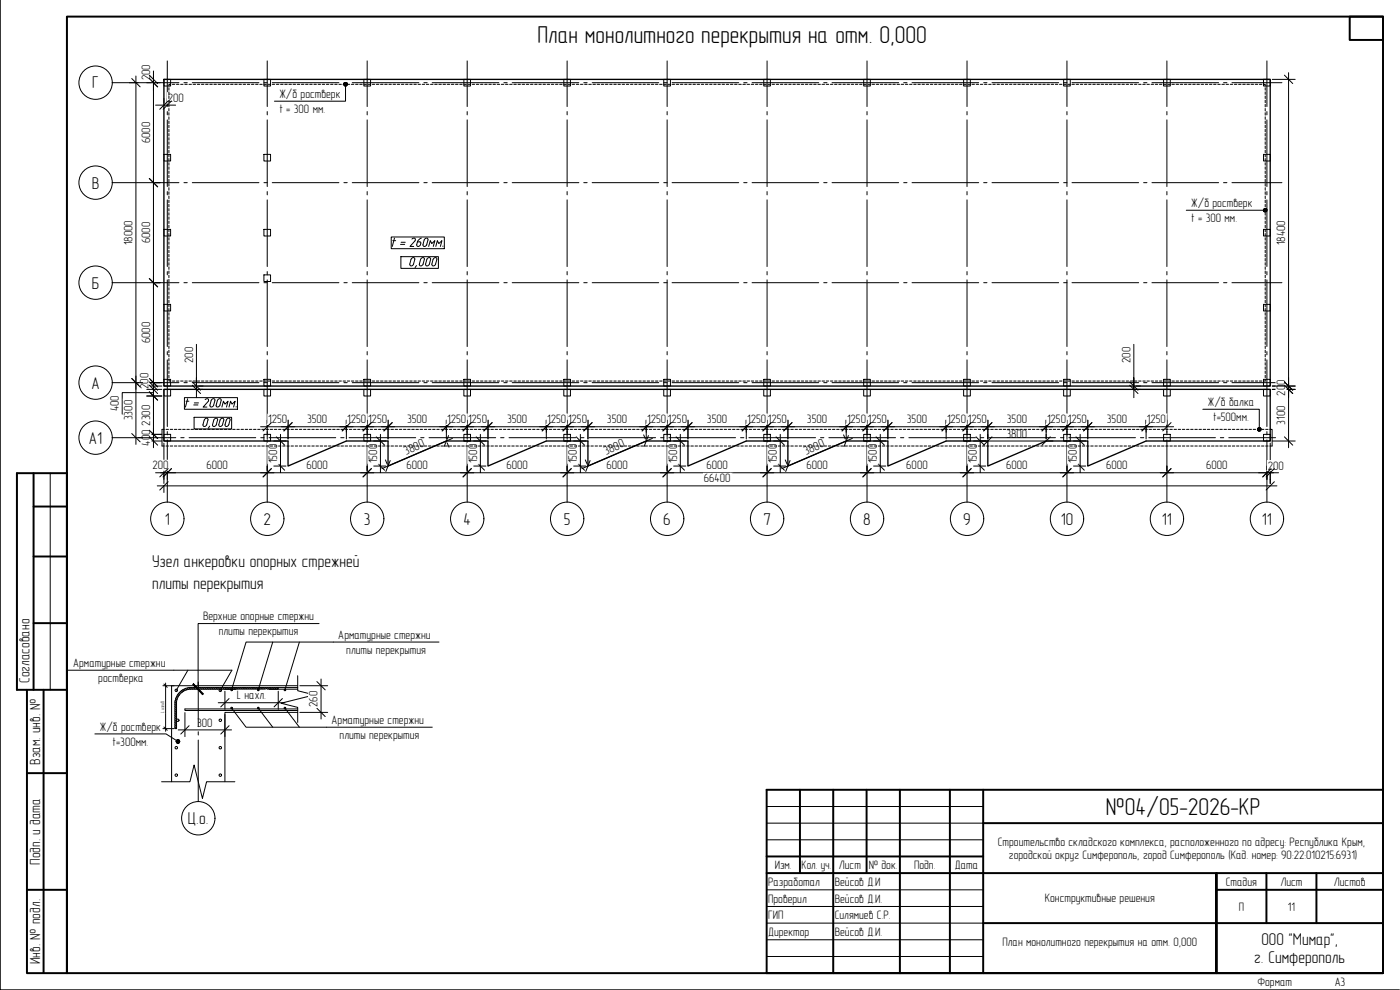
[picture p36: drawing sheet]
<svg xmlns="http://www.w3.org/2000/svg" width="420mm" height="297mm" viewBox="0 0 420 297" stroke-linecap="round" stroke-linejoin="round" font-family="sans-serif">
<defs><g id="words">
<g font-size="7.3">
<text x="161.3" y="13">План монолитного перекрытия на отм. 0,000</text>
<text x="331.9" y="244.5">№04/05-2026-КР</text>
</g>
<g font-size="5.1">
<text x="27.7" y="26.6">Г</text>
<text x="27.6" y="56.6">В</text>
<text x="27.6" y="86.6">Б</text>
<text x="27.4" y="116.6">А</text>
<text x="26.6" y="133.1">А1</text>
<text x="49.4" y="157.4">1</text>
<text x="79.1" y="157.4">2</text>
<text x="109.2" y="157.4">3</text>
<text x="139.1" y="157.4">4</text>
<text x="169.2" y="157.4">5</text>
<text x="199.1" y="157.4">6</text>
<text x="229.1" y="157.4">7</text>
<text x="259.1" y="157.4">8</text>
<text x="289.1" y="157.4">9</text>
<text x="318.3" y="157.4">10</text>
<text x="348.7" y="157.4">11</text>
<text x="378.7" y="157.4">11</text>
<text x="45.7" y="170.2">Узел анкеровки опорных стрежней</text>
<text x="45.7" y="176.8">плиты перекрытия</text>
<text x="56.4" y="247.3">Ц.о.</text>
<text x="378.6" y="283.6">ООО &quot;Мимар&quot;,</text>
<text x="376.4" y="288.8">г. Симферополь</text>
</g>
<g font-size="4.4">
<text x="8.9" y="205" transform="rotate(-90 8.9 205)">Согласовано</text>
<text x="12.1" y="229.4" transform="rotate(-90 12.1 229.4)">Взам. инв. №</text>
<text x="12.1" y="259.4" transform="rotate(-90 12.1 259.4)">Подп. и дата</text>
<text x="12.1" y="289.2" transform="rotate(-90 12.1 289.2)">Инв. № подл.</text>
</g>
<g font-size="3.7">
<text x="45.1" y="24.1" transform="rotate(-90 45.1 24.1)">200</text>
<text x="83.8" y="29.3">Ж/б ростверк</text>
<text x="50.4" y="30.6">200</text>
<text x="83.8" y="33.9">t = 300 мм.</text>
<text x="45.1" y="43" transform="rotate(-90 45.1 43)">6000</text>
<text x="357.5" y="62.1">Ж/б ростверк</text>
<text x="357.5" y="66.6">t = 300 мм.</text>
<text x="39.8" y="73.6" transform="rotate(-90 39.8 73.6)">18000</text>
<text x="45.1" y="73" transform="rotate(-90 45.1 73)">6000</text>
<text x="385.7" y="73.6" transform="rotate(-90 385.7 73.6)">18400</text>
<text x="45.1" y="103" transform="rotate(-90 45.1 103)">6000</text>
<text x="58" y="109" transform="rotate(-90 58 109)">200</text>
<text x="339.3" y="109" transform="rotate(-90 339.3 109)">200</text>
<text x="44.6" y="116.7" transform="rotate(-90 44.6 116.7)">200</text>
<text x="385.7" y="118.7" transform="rotate(-90 385.7 118.7)">200</text>
<text x="35.7" y="123.5" transform="rotate(-90 35.7 123.5)">400</text>
<text x="362.5" y="121.8">Ж/б балка</text>
<text x="39.8" y="126.1" transform="rotate(-90 39.8 126.1)">3300</text>
<text x="45.1" y="127.7" transform="rotate(-90 45.1 127.7)">2300</text>
<text x="80.5" y="127">1250</text>
<text x="92.2" y="127">3500</text>
<text x="104.2" y="127">1250</text>
<text x="110.5" y="127">1250</text>
<text x="122.2" y="127">3500</text>
<text x="134.2" y="127">1250</text>
<text x="140.5" y="127">1250</text>
<text x="152.2" y="127">3500</text>
<text x="164.2" y="127">1250</text>
<text x="170.5" y="127">1250</text>
<text x="182.2" y="127">3500</text>
<text x="194.2" y="127">1250</text>
<text x="200.5" y="127">1250</text>
<text x="212.2" y="127">3500</text>
<text x="224.2" y="127">1250</text>
<text x="230.5" y="127">1250</text>
<text x="242.2" y="127">3500</text>
<text x="254.2" y="127">1250</text>
<text x="260.5" y="127">1250</text>
<text x="272.2" y="127">3500</text>
<text x="284.2" y="127">1250</text>
<text x="290.5" y="127">1250</text>
<text x="302.1" y="131.3">3800</text>
<text x="302.2" y="127">3500</text>
<text x="314.2" y="127">1250</text>
<text x="320.5" y="127">1250</text>
<text x="332.2" y="127">3500</text>
<text x="344.2" y="127">1250</text>
<text x="364.1" y="126.3">t=500мм.</text>
<text x="385.7" y="127.4" transform="rotate(-90 385.7 127.4)">3100</text>
<text x="45.1" y="133.7" transform="rotate(-90 45.1 133.7)">400</text>
<text x="121.9" y="136.4" transform="rotate(-23 121.9 136.4)">3800</text>
<text x="181.9" y="136.4" transform="rotate(-23 181.9 136.4)">3800</text>
<text x="241.9" y="136.4" transform="rotate(-23 241.9 136.4)">3800</text>
<text x="45.8" y="140.9">200</text>
<text x="62" y="140.9">6000</text>
<text x="83.2" y="138.9" transform="rotate(-90 83.2 138.9)">1500</text>
<text x="92" y="140.9">6000</text>
<text x="113.2" y="138.9" transform="rotate(-90 113.2 138.9)">1500</text>
<text x="122" y="140.9">6000</text>
<text x="143.2" y="138.9" transform="rotate(-90 143.2 138.9)">1500</text>
<text x="152" y="140.9">6000</text>
<text x="173.2" y="138.9" transform="rotate(-90 173.2 138.9)">1500</text>
<text x="182" y="140.9">6000</text>
<text x="203.2" y="138.9" transform="rotate(-90 203.2 138.9)">1500</text>
<text x="212" y="140.9">6000</text>
<text x="233.2" y="138.9" transform="rotate(-90 233.2 138.9)">1500</text>
<text x="242" y="140.9">6000</text>
<text x="263.2" y="138.9" transform="rotate(-90 263.2 138.9)">1500</text>
<text x="272" y="140.9">6000</text>
<text x="293.2" y="138.9" transform="rotate(-90 293.2 138.9)">1500</text>
<text x="302" y="140.9">6000</text>
<text x="323.2" y="138.9" transform="rotate(-90 323.2 138.9)">1500</text>
<text x="332" y="140.9">6000</text>
<text x="362" y="140.9">6000</text>
<text x="380.4" y="140.9">200</text>
<text x="211.2" y="144.8">66400</text>
<text x="60.9" y="186.1">Верхние опорные стержни</text>
<text x="65.7" y="190.6">плиты перекрытия</text>
<text x="101.5" y="191.6">Арматурные стержни</text>
<text x="103.9" y="196.1">плиты перекрытия</text>
<text x="21.9" y="200.1">Арматурные стержни</text>
<text x="29.5" y="204.6">ростверка</text>
<text x="71.1" y="209.8">L нахл.</text>
<text x="95.3" y="212.2" transform="rotate(-90 95.3 212.2)">260</text>
<text x="30" y="219.2">Ж/б ростверк</text>
<text x="59.2" y="218">300</text>
<text x="99.5" y="217.2">Арматурные стержни</text>
<text x="101.9" y="221.7">плиты перекрытия</text>
<text x="33.8" y="223.7">t=300мм.</text>
<text x="299.5" y="253.9">Строительство складского комплекса, расположенного по адресу: Республика Крым,</text>
<text x="302.8" y="257.6">городской округ Симферополь, город Симферополь (Кад. номер: 90:22:010215:6931)</text>
<text x="232.5" y="260.7">Изм.</text>
<text x="240.6" y="260.7">Кол. уч.</text>
<text x="251.8" y="260.7">Лист</text>
<text x="260.7" y="260.7">№ док.</text>
<text x="274.3" y="260.7">Подп.</text>
<text x="286.6" y="260.7">Дата</text>
<text x="230.5" y="265.8">Разработал</text>
<text x="250.5" y="265.8">Вейсов Д.И</text>
<text x="367.9" y="265.7">Стадия</text>
<text x="384.3" y="265.7">Лист</text>
<text x="400.3" y="265.7">Листов</text>
<text x="230.5" y="275.8">ГИП</text>
<text x="230.5" y="270.8">Проверил</text>
<text x="250.5" y="270.8">Вейсов Д.И.</text>
<text x="250.5" y="275.8">Силямиев С.Р.</text>
<text x="313.6" y="270.7">Конструктивные решения</text>
<text x="371.8" y="273.2">П</text>
<text x="386.5" y="273.2">11</text>
<text x="230.5" y="280.8">Директор</text>
<text x="250.5" y="280.8">Вейсов Д.И.</text>
<text x="300.8" y="283.9">План монолитного перекрытия на отм. 0,000</text>
<text x="377.4" y="295.7">Формат</text>
<text x="400.6" y="295.7">A3</text>
</g>
<text font-size="1.5" x="49.3" y="214" transform="rotate(-90 49.3 214)">L изгиб</text>
</g></defs>
<!-- layer: 0.2 -->
<g fill="none" stroke="#000" stroke-width=".3">
<path d="M53 211l-.5 .4M53 211.5l-.5 .5M53 212.1l-.5 .4M53 212.6l-.5 .5M53 213.1l-.5 .5M53 213.7l-.5 .5M53 214.2l-.5 .5M53 214.7l-.5 .5M53 215.3l-.5 .5M53 215.8l-.5 .5M53 216.4l-.5 .4M53 216.9l-.5 .5"/>
<path d="M53 217.4l-.5 .5M53 218l-.5 .4M53 218.5l-.1 .1M53 210.4l-.5 .5M53.2 209.7l-.7 .6M53.9 208.4l-1.2 1.2M54.8 207l-1.6 1.6M55.8 206.5l-1.2 1.2M56.5 206.3l-.7 .7M56.8 206.3h32.5M56.8 206.3a4.9 4.9 0 0 0-4.3 4.3v8h.5v-8a4.4 4.4 0 0 1 4-3.8h32.3M57.1 206.3l-.5 .5"/>
<path d="M57.6 206.3l-.5 .5M58.2 206.3l-.5 .5M58.7 206.3l-.5 .5M59.2 206.3l-.4 .5M59.8 206.3l-.5 .5M60.3 206.3l-.4 .5M60.9 206.3l-.5 .5M61.4 206.3l-.5 .5M62 206.3l-.5 .5M62.5 206.3l-.5 .5M63 206.3l-.5 .5M63.6 206.3l-.5 .5"/>
<path d="M64.1 206.3l-.5 .5M64.6 206.3l-.4 .5M65.2 206.3l-.5 .5M65.7 206.3l-.5 .5M66.3 206.3l-.5 .5M66.8 206.3l-.5 .5M67.3 206.3l-.4 .5M67.5 206.8h16v-.5l-.5 .5M67.9 206.3l-.5 .5M68.4 206.3l-.5 .5M69 206.3l-.5 .5M69.5 206.3l-.5 .5"/>
<path d="M70 206.3l-.4 .5M70.6 206.3l-.5 .5M71.1 206.3l-.5 .5M71.6 206.3l-.4 .5M72.2 206.3l-.5 .5M72.7 206.3l-.5 .5M73.3 206.3l-.5 .5M73.8 206.3l-.5 .5M74.3 206.3l-.4 .5M74.9 206.3l-.5 .5M75.4 206.3l-.4 .5M76 206.3l-.5 .5"/>
<path d="M76.5 206.3l-.5 .5M77 206.3l-.4 .5M77.6 206.3l-.5 .5M78.1 206.3l-.5 .5M78.7 206.3l-.5 .5M79.2 206.3l-.5 .5M79.7 206.3l-.5 .5M80.3 206.3l-.5 .5M80.8 206.3l-.5 .5M81.3 206.3l-.4 .5M81.9 206.3l-.5 .5M82.4 206.3l-.4 .5"/>
<path d="M83 206.3l-.5 .5M89.3 205.7h-37.8v28.9M89.3 213.7h-21.8v20.9M89.3 212.7h-33.8v.5h33.8"/>
<circle cx="52.9" cy="207.1" r=".37"/>
<circle cx="53.4" cy="216.1" r=".37"/>
<circle cx="66.1" cy="207.1" r=".37"/>
<circle cx="66.1" cy="216.1" r=".37"/>
<circle cx="69.5" cy="212.4" r=".24"/>
<circle cx="69.5" cy="207" r=".24"/>
<circle cx="77.5" cy="212.4" r=".24"/>
<circle cx="77.5" cy="207" r=".24"/>
<circle cx="85.5" cy="212.4" r=".24"/>
<circle cx="85.5" cy="207" r=".24"/>
<circle cx="52.9" cy="224.3" r=".37"/>
<circle cx="52.9" cy="232.6" r=".37"/>
<circle cx="66.1" cy="224.3" r=".37"/>
<circle cx="66.1" cy="232.6" r=".37"/>
</g>
<g fill="none" stroke="#000" stroke-width=".3">
<path d="M38.8 24.8h2.7M40.8 22.8v110.5M44 24.8h1.4M44 23.8h1.4M46.1 21.3v113M46.7 24.8h1.3M46.7 31.5h6M49.2 29.5v1.4M50.2 29.5v1.4M381.8 23.8h6.9M386.7 21.8v112.5M46.7 54.8h1.3"/>
<path d="M46.7 84.8h1.3M41.4 114.8h1.4M44 114.8h4.6M44 115.8h4.6M44 116.8h4.6M44 118.8h4.6M46.1 117.8h-9.4v6.5M58.9 103.3v12.5v-2.5M58.9 116.8v-1v1M58.9 116.8v2.5M59.6 115.8h1.4M59.6 116.8h1.4"/>
<path d="M340.3 103.3v12.5v-2.5M340.3 116.8v-1v1M340.3 116.8v2.5M340.9 115.8h1.4M340.9 116.8h1.4M381.8 115.8h6.9M381.8 116.8h6.9M41.4 131.3h1.4M44 130.3h4.6M44 132.3h4.6M49.2 133v12.1M50.2 139.8v4"/>
<path d="M78.2 128h274M80.2 126.1v5.6M80.2 139.8v1.4M82.2 132.3h3.6M82.2 139.8h3.6M84.2 130.3v11.5M86.4 126.1v5.6M103.9 126.1v5.6M110.2 126.1v5.6M110.2 139.8v1.4M112.2 132.3h3.6M112.2 139.8h3.6"/>
<path d="M114.2 130.3v11.5M115.7 138l.5 1.3M116.5 126.1v5.6M134 126.1v5.6M134.2 132.9l.5 1.3M135.8 131.5l-21.2 9.1M140.2 126.1v5.6M140.2 139.8v1.4M142.2 132.3h3.6M142.2 139.8h3.6M144.2 130.3v11.5M146.5 126.1v5.6"/>
<path d="M164 126.1v5.6M170.2 126.1v5.6M170.2 139.8v1.4M172.2 132.3h3.6M172.2 139.8h3.6M174.2 130.3v11.5M175.7 138l.5 1.3M176.4 126.1v5.6M193.2 130.5l.5 1.2M194 126.1v5.6M195.8 131.5l-21.2 9.1M200.2 126.1v5.6"/>
<path d="M200.2 139.8v1.4M202.2 132.3h3.6M202.2 139.8h3.6M204.2 130.3v11.5M206.5 126.1v5.6M224 126.1v5.6M230.2 126.1v5.6M230.2 139.8v1.4M232.2 132.3h3.6M232.2 139.8h3.6M234.2 130.3v11.5M235.7 138l.5 1.3"/>
<path d="M236.5 126.1v5.6M253.2 130.5l.5 1.2M254 126.1v5.6M255.8 131.5l-21.2 9.1M260.2 126.1v5.6M260.2 139.8v1.4M262.2 132.3h3.6M262.2 139.8h3.6M264.2 130.3v11.5M266.4 126.1v5.6M266.5 126.1v5.6M284 126.1v5.6"/>
<path d="M290.2 126.1v5.6M290.2 139.8v1.4M292.2 132.3h23.8M292.2 139.8h3.6M294.2 130.3v11.5M296.5 126.1v5.6M314 126.1v5.6M320.2 126.1v5.6M320.2 139.8v1.4M322.2 132.3h3.6M322.2 139.8h3.6M324.2 130.3v11.5"/>
<path d="M326.5 126.1v5.6M344 126.1v5.6M350.2 126.1v3.6M350.2 139.8v1.4M380.2 139.9v3.9M381.2 133v12.1M381.8 132.3h6.9M46.7 141.8h337M47.2 145.8h336M49.2 145.7v2.1M48.9 205.7h3.3M48.9 218.6h3.3"/>
<path d="M49.7 204.9v14.5M53.5 219h16M55.5 213.8v7.2M65.5 210.8h20M67.5 207.4v5.4M67.5 214.4v6.6M83.5 207.4v5.4M90 205.7h8.3M90 213.7h8.3M96.4 203.7v12"/>
</g>
<!-- layer: 0 -->
<g fill="none" stroke="#000" stroke-width=".3">
<path d="M39.5 23.6l2.6 2.5M44.8 23.6l2.5 2.5M44.8 22.5l2.5 2.6M49.2 23.8h2v2h-2zM50.5 30.3l-2.6 2.5M50.7 26.3v.8M50.7 27.6v.7M50.7 28.8v.8M50.7 30.1v.7M50.7 31.3v.8M50.7 32.6v.7M50.7 33.8v.8"/>
<path d="M50.7 35.1v.7M50.7 36.3v.8M50.7 37.6v.7M50.7 38.8v.8M51.2 25.3h-.5v.5M51.5 30.3l-2.5 2.5M51.7 25.3h.8M53 25.3h.7M54.2 25.3h.7M55.5 25.3h.7M56.7 25.3h.7M58 25.3h.7"/>
<path d="M59.2 25.3h.7M60.5 25.3h.7M61.7 25.3h.7M62.9 25.3h.8M64.2 25.3h.8M65.4 25.3h.8M66.7 25.3h.8M67.9 25.3h.8M69.2 25.3h.8M70.4 25.3h.8M71.7 25.3h.8M73 25.3h.7"/>
<path d="M74.2 25.3h.8M75.5 25.3h.7M76.7 25.3h.7M78 25.3h.7M79.2 23.8h2v2h-2zM79.2 25.3h.7M80.5 25.3h.7M81.7 25.3h.7M83 25.3h.7M84.2 25.3h.8M85.4 25.3h.8M86.7 25.3h.8"/>
<path d="M87.9 25.3h.8M89.2 25.3h.8M90.4 25.3h.8M91.7 25.3h.8M92.9 25.3h.8M94.2 25.3h.8M95.5 25.3h.7M96.7 25.3h.8M98 25.3h.7M99.2 25.3h.7M100.5 25.3h.7M101.7 25.3h.7"/>
<path d="M103 25.3h.7M104.2 25.3h.7M105.5 25.3h.7M106.7 25.3h.8M107.9 25.3h.8M109.2 23.8h2v2h-2zM109.2 25.3h.8M110.4 25.3h.8M111.7 25.3h.8M112.9 25.3h.8M114.2 25.3h.8M115.4 25.3h.8"/>
<path d="M116.7 25.3h.8M118 25.3h.7M119.2 25.3h.8M120.5 25.3h.7M121.7 25.3h.7M123 25.3h.7M124.2 25.3h.7M125.5 25.3h.7M126.7 25.3h.7M128 25.3h.7M129.2 25.3h.8M130.5 25.3h.7"/>
<path d="M131.7 25.3h.8M132.9 25.3h.8M134.2 25.3h.8M135.4 25.3h.8M136.7 25.3h.8M138 25.3h.7M139.2 23.8h2v2h-2zM139.2 25.3h.8M140.5 25.3h.7M141.7 25.3h.8M143 25.3h.7M144.2 25.3h.7"/>
<path d="M145.5 25.3h.7M146.7 25.3h.7M148 25.3h.7M149.2 25.3h.7M150.5 25.3h.7M151.7 25.3h.8M153 25.3h.7M154.2 25.3h.8M155.4 25.3h.8M156.7 25.3h.8M157.9 25.3h.8M159.2 25.3h.8"/>
<path d="M160.5 25.3h.7M161.7 25.3h.8M163 25.3h.7M164.2 25.3h.8M165.5 25.3h.7M166.7 25.3h.7M168 25.3h.7M169.2 23.8h2v2h-2zM169.2 25.3h.7M170.5 25.3h.7M171.7 25.3h.7M173 25.3h.7"/>
<path d="M174.2 25.3h.8M175.5 25.3h.7M176.7 25.3h.8M177.9 25.3h.8M179.2 25.3h.8M180.4 25.3h.8M181.7 25.3h.8M183 25.3h.7M184.2 25.3h.8M185.5 25.3h.7M186.7 25.3h.8M188 25.3h.7"/>
<path d="M189.2 25.3h.7M190.5 25.3h.7M191.7 25.3h.7M193 25.3h.7M194.2 25.3h.7M195.5 25.3h.7M196.7 25.3h.8M198 25.3h.7M199.2 23.8h2v2h-2zM199.2 25.3h.8M200.4 25.3h.8M201.7 25.3h.8"/>
<path d="M202.9 25.3h.8M204.2 25.3h.8M205.5 25.3h.7M206.7 25.3h.8M208 25.3h.7M209.2 25.3h.8M210.5 25.3h.7M211.7 25.3h.7M213 25.3h.7M214.2 25.3h.7M215.5 25.3h.7M216.7 25.3h.7"/>
<path d="M218 25.3h.7M219.2 25.3h.8M220.5 25.3h.7M221.7 25.3h.8M222.9 25.3h.8M224.2 25.3h.8M225.4 25.3h.8M226.7 25.3h.8M228 25.3h.7M229.2 23.8h2v2h-2zM229.2 25.3h.8M230.5 25.3h.7"/>
<path d="M231.7 25.3h.8M233 25.3h.7M234.2 25.3h.7M235.5 25.3h.7M236.7 25.3h.7M238 25.3h.7M239.2 25.3h.8M240.5 25.3h.7M241.7 25.3h.8M243 25.3h.7M244.2 25.3h.8M245.4 25.3h.8"/>
<path d="M246.7 25.3h.8M247.9 25.3h.8M249.2 25.3h.8M250.5 25.3h.7M251.7 25.3h.8M253 25.3h.7M254.2 25.3h.8M255.5 25.3h.7M256.7 25.3h.8M258 25.3h.7M259.2 23.8h2v2h-2zM259.2 25.3h.7"/>
<path d="M260.5 25.3h.7M261.7 25.3h.8M263 25.3h.7M264.2 25.3h.8M265.5 25.3h.7M266.7 25.3h.8M267.9 25.3h.8M269.2 25.3h.8M270.4 25.3h.8M271.7 25.3h.8M273 25.3h.7M274.2 25.3h.8"/>
<path d="M275.5 25.3h.7M276.7 25.3h.8M278 25.3h.7M279.2 25.3h.8M280.5 25.3h.7M281.7 25.3h.7M283 25.3h.7M284.2 25.3h.8M285.5 25.3h.7M286.7 25.3h.8M288 25.3h.7M289.2 23.8h2v2h-2z"/>
<path d="M289.2 25.3h.8M290.4 25.3h.8M291.7 25.3h.8M293 25.3h.7M294.2 25.3h.8M295.5 25.3h.7M296.7 25.3h.8M298 25.3h.7M299.2 25.3h.8M300.5 25.3h.7M301.7 25.3h.8M303 25.3h.7"/>
<path d="M304.2 25.3h.7M305.5 25.3h.7M306.7 25.3h.8M308 25.3h.7M309.2 25.3h.8M310.5 25.3h.7M311.7 25.3h.8M312.9 25.3h.8M314.2 25.3h.8M315.5 25.3h.7M316.7 25.3h.8M318 25.3h.7"/>
<path d="M319.2 23.8h2v2h-2zM319.2 25.3h.8M320.5 25.3h.7M321.7 25.3h.8M323 25.3h.7M324.2 25.3h.8M325.5 25.3h.7M326.7 25.3h.7M328 25.3h.7M329.2 25.3h.8M330.5 25.3h.7M331.7 25.3h.8"/>
<path d="M333 25.3h.7M334.2 25.3h.8M335.4 25.3h.8M336.7 25.3h.8M338 25.3h.7M339.2 25.3h.8M340.5 25.3h.7M341.7 25.3h.8M343 25.3h.7M344.2 25.3h.8M345.5 25.3h.7M346.7 25.3h.8"/>
<path d="M348 25.3h.7M349.2 23.8h2v2h-2zM349.2 25.3h.7M350.5 25.3h.7M351.7 25.3h.8M353 25.3h.7M354.2 25.3h.8M355.5 25.3h.7M356.7 25.3h.8M357.9 25.3h.8M359.2 25.3h.8M360.5 25.3h.7"/>
<path d="M361.7 25.3h.8M363 25.3h.7M364.2 25.3h.8M365.5 25.3h.7M366.7 25.3h.8M368 25.3h.7M369.2 25.3h.8M370.5 25.3h.7M371.7 25.3h.7M373 25.3h.7M374.2 25.3h.8M375.5 25.3h.7"/>
<path d="M376.7 25.3h.8M378 25.3h.7M379.2 23.8h2v2h-2zM379.2 25.3h.5v.5M379.7 26.3v.8M379.7 27.6v.7M379.7 28.8v.8M379.7 30.1v.7M379.7 31.3v.8M379.7 32.6v.7M379.7 33.8v.8M379.7 35.1v.7"/>
<path d="M379.7 36.3v.8M379.7 37.6v.7M379.7 38.8v.8M385.5 22.5l2.5 2.6M44.8 53.6l2.5 2.5M49.2 46.3h2v2h-2zM50.7 40.1v.7M50.7 41.3v.8M50.7 42.6v.7M50.7 43.8v.8M50.7 45.1v.7M50.7 46.3v.8"/>
<path d="M50.7 47.6v.7M50.7 48.8v.8M50.7 50.1v.7M50.7 51.3v.8M50.7 52.6v.7M50.7 53.8v.8M50.7 55.1v.7M50.7 56.3v.8M50.7 57.6v.7M50.7 58.8v.8M79.2 46.3h2v2h-2zM379.2 46.3h2v2h-2z"/>
<path d="M379.7 40.1v.7M379.7 41.3v.8M379.7 42.6v.7M379.7 43.8v.8M379.7 45.1v.7M379.7 46.3v.8M379.7 47.6v.7M379.7 48.8v.8M379.7 50.1v.7M379.7 51.3v.8M379.7 52.6v.7M379.7 53.8v.8"/>
<path d="M379.7 55.1v.7M379.7 56.3v.8M379.7 57.6v.7M379.7 58.8v.8M49.2 68.8h2v2h-2zM50.7 60.1v.7M50.7 61.3v.8M50.7 62.6v.7M50.7 63.8v.8M50.7 65.1v.7M50.7 66.3v.8M50.7 67.6v.7"/>
<path d="M50.7 68.8v.8M50.7 70.1v.7M50.7 71.3v.8M50.7 72.6v.7M50.7 73.8v.8M50.7 75.1v.7M50.7 76.3v.8M50.7 77.6v.7M50.7 78.8v.8M79.2 68.8h2v2h-2zM379.2 68.8h2v2h-2zM379.7 60.1v.7"/>
<path d="M379.7 61.3v.8M379.7 62.6v.7M379.7 63.8v.8M379.7 65.1v.7M379.7 66.3v.8M379.7 67.6v.7M379.7 68.8v.8M379.7 70.1v.7M379.7 71.3v.8M379.7 72.6v.7M379.7 73.8v.8M379.7 75.1v.7"/>
<path d="M379.7 76.3v.8M379.7 77.6v.7M379.7 78.8v.8M44.8 83.6l2.5 2.5M49.2 91.3h2v2h-2zM50.7 80.1v.7M50.7 81.3v.8M50.7 82.6v.7M50.7 83.8v.8M50.7 85.1v.7M50.7 86.3v.8M50.7 87.6v.7"/>
<path d="M50.7 88.8v.8M50.7 90.1v.7M50.7 91.3v.8M50.7 92.6v.7M50.7 93.8v.8M50.7 95.1v.7M50.7 96.3v.8M50.7 97.6v.7M50.7 98.8v.8M79.2 82.5h2v2h-2zM379.2 91.3h2v2h-2zM379.7 80.1v.7"/>
<path d="M379.7 81.3v.8M379.7 82.6v.7M379.7 83.8v.8M379.7 85.1v.7M379.7 86.3v.8M379.7 87.6v.7M379.7 88.8v.8M379.7 90.1v.7M379.7 91.3v.8M379.7 92.6v.7M379.7 93.8v.8M379.7 95.1v.7"/>
<path d="M379.7 96.3v.8M379.7 97.6v.7M379.7 98.8v.8M39.5 113.6l2.6 2.5M44.8 113.6l2.5 2.5M44.8 114.6l2.5 2.5M44.8 115.6l2.5 2.5M44.8 117.6l2.5 2.5M49.2 113.8h2v2h-2zM49.2 116.8h2v2h-2zM50.7 113.8v.5h.5M50.7 100.1v.7"/>
<path d="M50.7 101.3v.8M50.7 102.6v.7M50.7 103.8v.8M50.7 105.1v.7M50.7 106.3v.8M50.7 107.6v.7M50.7 108.8v.8M50.7 110.1v.7M50.7 111.3v.8M50.7 112.6v.7M51.7 114.3h.8M53 114.3h.7"/>
<path d="M54.2 114.3h.7M55.5 114.3h.7M56.7 114.3h.7M57.7 115.6l2.5 2.5M57.7 114.6l2.5 2.5M58 114.3h.7M59.2 114.3h.7M60.5 114.3h.7M61.7 114.3h.7M62.9 114.3h.8M64.2 114.3h.8M65.4 114.3h.8"/>
<path d="M66.7 114.3h.8M67.9 114.3h.8M69.2 114.3h.8M70.4 114.3h.8M71.7 114.3h.8M73 114.3h.7M74.2 114.3h.8M75.5 114.3h.7M76.7 114.3h.7M78 114.3h.7M79.2 113.8h2v2h-2zM79.2 116.8h2v2h-2z"/>
<path d="M79.2 114.3h.7M80.5 114.3h.7M81.7 114.3h.7M83 114.3h.7M84.2 114.3h.8M85.4 114.3h.8M86.7 114.3h.8M87.9 114.3h.8M89.2 114.3h.8M90.4 114.3h.8M91.7 114.3h.8M92.9 114.3h.8"/>
<path d="M94.2 114.3h.8M95.5 114.3h.7M96.7 114.3h.8M98 114.3h.7M99.2 114.3h.7M100.5 114.3h.7M101.7 114.3h.7M103 114.3h.7M104.2 114.3h.7M105.5 114.3h.7M106.7 114.3h.8M107.9 114.3h.8"/>
<path d="M109.2 113.8h2v2h-2zM109.2 116.8h2v2h-2zM109.2 114.3h.8M110.4 114.3h.8M111.7 114.3h.8M112.9 114.3h.8M114.2 114.3h.8M115.4 114.3h.8M116.7 114.3h.8M118 114.3h.7M119.2 114.3h.8M120.5 114.3h.7"/>
<path d="M121.7 114.3h.7M123 114.3h.7M124.2 114.3h.7M125.5 114.3h.7M126.7 114.3h.7M128 114.3h.7M129.2 114.3h.8M130.5 114.3h.7M131.7 114.3h.8M132.9 114.3h.8M134.2 114.3h.8M135.4 114.3h.8"/>
<path d="M136.7 114.3h.8M138 114.3h.7M139.2 113.8h2v2h-2zM139.2 116.8h2v2h-2zM139.2 114.3h.8M140.5 114.3h.7M141.7 114.3h.8M143 114.3h.7M144.2 114.3h.7M145.5 114.3h.7M146.7 114.3h.7M148 114.3h.7"/>
<path d="M149.2 114.3h.7M150.5 114.3h.7M151.7 114.3h.8M153 114.3h.7M154.2 114.3h.8M155.4 114.3h.8M156.7 114.3h.8M157.9 114.3h.8M159.2 114.3h.8M160.5 114.3h.7M161.7 114.3h.8M163 114.3h.7"/>
<path d="M164.2 114.3h.8M165.5 114.3h.7M166.7 114.3h.7M168 114.3h.7M169.2 113.8h2v2h-2zM169.2 116.8h2v2h-2zM169.2 114.3h.7M170.5 114.3h.7M171.7 114.3h.7M173 114.3h.7M174.2 114.3h.8M175.5 114.3h.7"/>
<path d="M176.7 114.3h.8M177.9 114.3h.8M179.2 114.3h.8M180.4 114.3h.8M181.7 114.3h.8M183 114.3h.7M184.2 114.3h.8M185.5 114.3h.7M186.7 114.3h.8M188 114.3h.7M189.2 114.3h.7M190.5 114.3h.7"/>
<path d="M191.7 114.3h.7M193 114.3h.7M194.2 114.3h.7M195.5 114.3h.7M196.7 114.3h.8M198 114.3h.7M199.2 113.8h2v2h-2zM199.2 116.8h2v2h-2zM199.2 114.3h.8M200.4 114.3h.8M201.7 114.3h.8M202.9 114.3h.8"/>
<path d="M204.2 114.3h.8M205.5 114.3h.7M206.7 114.3h.8M208 114.3h.7M209.2 114.3h.8M210.5 114.3h.7M211.7 114.3h.7M213 114.3h.7M214.2 114.3h.7M215.5 114.3h.7M216.7 114.3h.7M218 114.3h.7"/>
<path d="M219.2 114.3h.8M220.5 114.3h.7M221.7 114.3h.8M222.9 114.3h.8M224.2 114.3h.8M225.4 114.3h.8M226.7 114.3h.8M228 114.3h.7M229.2 113.8h2v2h-2zM229.2 116.8h2v2h-2zM229.2 114.3h.8M230.5 114.3h.7"/>
<path d="M231.7 114.3h.8M233 114.3h.7M234.2 114.3h.7M235.5 114.3h.7M236.7 114.3h.7M238 114.3h.7M239.2 114.3h.8M240.5 114.3h.7M241.7 114.3h.8M243 114.3h.7M244.2 114.3h.8M245.4 114.3h.8"/>
<path d="M246.7 114.3h.8M247.9 114.3h.8M249.2 114.3h.8M250.5 114.3h.7M251.7 114.3h.8M253 114.3h.7M254.2 114.3h.8M255.5 114.3h.7M256.7 114.3h.8M258 114.3h.7M259.2 113.8h2v2h-2zM259.2 116.8h2v2h-2z"/>
<path d="M259.2 114.3h.7M260.5 114.3h.7M261.7 114.3h.8M263 114.3h.7M264.2 114.3h.8M265.5 114.3h.7M266.7 114.3h.8M267.9 114.3h.8M269.2 114.3h.8M270.4 114.3h.8M271.7 114.3h.8M273 114.3h.7"/>
<path d="M274.2 114.3h.8M275.5 114.3h.7M276.7 114.3h.8M278 114.3h.7M279.2 114.3h.8M280.5 114.3h.7M281.7 114.3h.7M283 114.3h.7M284.2 114.3h.8M285.5 114.3h.7M286.7 114.3h.8M288 114.3h.7"/>
<path d="M289.2 113.8h2v2h-2zM289.2 116.8h2v2h-2zM289.2 114.3h.8M290.4 114.3h.8M291.7 114.3h.8M293 114.3h.7M294.2 114.3h.8M295.5 114.3h.7M296.7 114.3h.8M298 114.3h.7M299.2 114.3h.8M300.5 114.3h.7"/>
<path d="M301.7 114.3h.8M303 114.3h.7M304.2 114.3h.7M305.5 114.3h.7M306.7 114.3h.8M308 114.3h.7M309.2 114.3h.8M310.5 114.3h.7M311.7 114.3h.8M312.9 114.3h.8M314.2 114.3h.8M315.5 114.3h.7"/>
<path d="M316.7 114.3h.8M318 114.3h.7M319.2 113.8h2v2h-2zM319.2 116.8h2v2h-2zM319.2 114.3h.8M320.5 114.3h.7M321.7 114.3h.8M323 114.3h.7M324.2 114.3h.8M325.5 114.3h.7M326.7 114.3h.7M328 114.3h.7"/>
<path d="M329.2 114.3h.8M330.5 114.3h.7M331.7 114.3h.8M333 114.3h.7M334.2 114.3h.8M335.4 114.3h.8M336.7 114.3h.8M338 114.3h.7M339 115.6l2.5 2.5M339 114.6l2.5 2.5M339.2 114.3h.8M340.5 114.3h.7"/>
<path d="M341.7 114.3h.8M343 114.3h.7M344.2 114.3h.8M345.5 114.3h.7M346.7 114.3h.8M348 114.3h.7M349.2 113.8h2v2h-2zM349.2 116.8h2v2h-2zM349.2 114.3h.7M350.5 114.3h.7M351.7 114.3h.8M353 114.3h.7"/>
<path d="M354.2 114.3h.8M355.5 114.3h.7M356.7 114.3h.8M357.9 114.3h.8M359.2 114.3h.8M360.5 114.3h.7M361.7 114.3h.8M363 114.3h.7M364.2 114.3h.8M365.5 114.3h.7M366.7 114.3h.8M368 114.3h.7"/>
<path d="M369.2 114.3h.8M370.5 114.3h.7M371.7 114.3h.7M373 114.3h.7M374.2 114.3h.8M375.5 114.3h.7M376.7 114.3h.8M378 114.3h.7M379.2 113.8h2v2h-2zM379.2 116.8h2v2h-2zM379.7 100.1v.7M379.7 101.3v.8"/>
<path d="M379.7 102.6v.7M379.7 103.8v.8M379.7 105.1v.7M379.7 106.3v.8M379.7 107.6v.7M379.7 108.8v.8M379.7 110.1v.7M379.7 111.3v.8M379.7 112.6v.7M379.7 113.8v.5h-.5M385.5 115.6l2.5 2.5M385.5 114.6l2.5 2.5"/>
<path d="M39.5 130.1l2.6 2.5M44.8 129.1l2.5 2.5M44.8 131.1l2.5 2.5M49.2 130.3h2v2h-2zM49.3 128.8h-.7v5h.7M49.8 128.8h.8M49.8 133.8h.8M51.1 128.8h.7M51.1 133.8h.7M52.3 128.8h.8M52.3 133.8h.8M53.6 128.8h.7"/>
<path d="M53.6 133.8h.7M54.8 128.8h.8M54.8 133.8h.8M56.1 128.8h.7M56.1 133.8h.7M57.3 128.8h.8M57.3 133.8h.8M58.6 128.8h.7M58.6 133.8h.7M59.8 128.8h.8M59.8 133.8h.8M61.1 128.8h.7"/>
<path d="M61.1 133.8h.7M62.3 128.8h.8M62.3 133.8h.8M63.6 128.8h.7M63.6 133.8h.7M64.8 128.8h.8M64.8 133.8h.8M66.1 128.8h.7M66.1 133.8h.7M67.3 128.8h.8M67.3 133.8h.8M68.6 128.8h.7"/>
<path d="M68.6 133.8h.7M69.8 128.8h.8M69.8 133.8h.8M71.1 128.8h.7M71.1 133.8h.7M72.3 128.8h.8M72.3 133.8h.8M73.6 128.8h.7M73.6 133.8h.7M74.8 128.8h.8M74.8 133.8h.8M76.1 128.8h.7"/>
<path d="M76.1 133.8h.7M77.3 128.8h.8M77.3 133.8h.8M78.6 128.8h.7M78.6 133.8h.7M79.2 130.3h2v2h-2zM79.8 128.8h.8M79.8 133.8h.8M81.1 128.8h.7M81.1 133.8h.7M81.4 126.8l-2.4 2.5M82.3 128.8h.8"/>
<path d="M82.3 133.8h.8M82.9 131.1l2.5 2.5M82.9 138.6l2.5 2.5M83.6 128.8h.7M83.6 133.8h.7M84.8 128.8h.8M84.8 133.8h.8M86.1 128.8h.7M86.1 133.8h.7M87.3 128.8h.8M87.3 133.8h.8M87.7 126.8l-2.5 2.5"/>
<path d="M88.6 128.8h.7M88.6 133.8h.7M89.8 128.8h.8M89.8 133.8h.8M91.1 128.8h.7M91.1 133.8h.7M92.3 128.8h.8M92.3 133.8h.8M93.6 128.8h.7M93.6 133.8h.7M94.8 128.8h.8M94.8 133.8h.8"/>
<path d="M96.1 128.8h.7M96.1 133.8h.7M97.3 128.8h.8M97.3 133.8h.8M98.6 128.8h.7M98.6 133.8h.7M99.8 128.8h.8M99.8 133.8h.8M101.1 128.8h.7M101.1 133.8h.7M102.3 128.8h.8M102.3 133.8h.8"/>
<path d="M103.6 128.8h.7M103.6 133.8h.7M104.8 128.8h.8M104.8 133.8h.8M105.2 126.8l-2.5 2.5M106.1 128.8h.7M106.1 133.8h.7M107.3 128.8h.8M107.3 133.8h.8M108.6 128.8h.7M108.6 133.8h.7M109.2 130.3h2v2h-2z"/>
<path d="M109.8 128.8h.8M109.8 133.8h.8M111.1 128.8h.7M111.1 133.8h.7M111.5 126.8l-2.6 2.5M112.3 128.8h.8M112.3 133.8h.8M112.9 131.1l2.5 2.5M112.9 138.6l2.5 2.5M113.6 128.8h.7M113.6 133.8h.7M114.8 128.8h.8"/>
<path d="M114.8 133.8h.8M116.1 128.8h.7M116.1 133.8h.7M117.1 138.2l-1.3 3.3M117.3 128.8h.8M117.3 133.8h.8M117.7 126.8l-2.5 2.5M118.6 128.8h.7M118.6 133.8h.7M119.8 128.8h.8M119.8 133.8h.8M121.1 128.8h.7"/>
<path d="M121.1 133.8h.7M122.3 128.8h.8M122.3 133.8h.8M123.6 128.8h.7M123.6 133.8h.7M124.8 128.8h.8M124.8 133.8h.8M126.1 128.8h.7M126.1 133.8h.7M127.3 128.8h.8M127.3 133.8h.8M128.6 128.8h.7"/>
<path d="M128.6 133.8h.7M129.8 128.8h.8M129.8 133.8h.8M131.1 128.8h.7M131.1 133.8h.7M132.3 128.8h.8M132.3 133.8h.8M133.6 128.8h.7M133.6 133.8h.7M134.6 130.7l-1.3 3.3M134.8 128.8h.8M134.8 133.8h.8"/>
<path d="M135.2 126.8l-2.5 2.5M136.1 128.8h.7M136.1 133.8h.7M137.3 128.8h.8M137.3 133.8h.8M138.6 128.8h.7M138.6 133.8h.7M139.2 130.3h2v2h-2zM139.2 132.3h2M139.8 128.8h.8M139.8 133.8h.8M141.1 128.8h.7"/>
<path d="M141.1 133.8h.7M141.5 126.8l-2.5 2.5M142.3 128.8h.8M142.3 133.8h.8M142.9 131.1l2.5 2.5M142.9 138.6l2.5 2.5M143.6 128.8h.7M143.6 133.8h.7M144.8 128.8h.8M144.8 133.8h.8M146.1 128.8h.7M146.1 133.8h.7"/>
<path d="M147.3 128.8h.8M147.3 133.8h.8M147.7 126.8l-2.5 2.5M148.6 128.8h.7M148.6 133.8h.7M149.8 128.8h.8M149.8 133.8h.8M151.1 128.8h.7M151.1 133.8h.7M152.3 128.8h.8M152.3 133.8h.8M153.6 128.8h.7"/>
<path d="M153.6 133.8h.7M154.8 128.8h.8M154.8 133.8h.8M156.1 128.8h.7M156.1 133.8h.7M157.3 128.8h.8M157.3 133.8h.8M158.6 128.8h.7M158.6 133.8h.7M159.8 128.8h.8M159.8 133.8h.8M161.1 128.8h.7"/>
<path d="M161.1 133.8h.7M162.3 128.8h.8M162.3 133.8h.8M163.6 128.8h.7M163.6 133.8h.7M164.8 128.8h.8M164.8 133.8h.8M165.2 126.8l-2.5 2.5M166.1 128.8h.7M166.1 133.8h.7M167.3 128.8h.8M167.3 133.8h.8"/>
<path d="M168.6 128.8h.7M168.6 133.8h.7M169.2 130.3h2v2h-2zM169.2 132.3h2M169.8 128.8h.8M169.8 133.8h.8M171.1 128.8h.7M171.1 133.8h.7M171.4 126.8l-2.4 2.5M172.3 128.8h.8M172.3 133.8h.8M172.9 131.1l2.5 2.5"/>
<path d="M172.9 138.6l2.5 2.5M173.6 128.8h.7M173.6 133.8h.7M174.8 128.8h.8M174.8 133.8h.8M176.1 128.8h.7M176.1 133.8h.7M177.1 138.2l-1.3 3.3M177.3 128.8h.8M177.3 133.8h.8M177.7 126.8l-2.5 2.5 2.5-2.5M178.6 128.8h.7"/>
<path d="M178.6 133.8h.7M179.8 128.8h.8M179.8 133.8h.8M181.1 128.8h.7M181.1 133.8h.7M182.3 128.8h.8M182.3 133.8h.8M183.6 128.8h.7M183.6 133.8h.7M184.8 128.8h.8M184.8 133.8h.8M186.1 128.8h.7"/>
<path d="M186.1 133.8h.7M187.3 128.8h.8M187.3 133.8h.8M188.6 128.8h.7M188.6 133.8h.7M189.8 128.8h.8M189.8 133.8h.8M191.1 128.8h.7M191.1 133.8h.7M192.3 128.8h.8M192.3 133.8h.8M193.6 128.8h.7"/>
<path d="M193.6 133.8h.7M194.6 130.7l-1.3 3.3M194.8 128.8h.8M194.8 133.8h.8M195.2 126.8l-2.5 2.5M196.1 128.8h.7M196.1 133.8h.7M197.3 128.8h.8M197.3 133.8h.8M198.6 128.8h.7M198.6 133.8h.7M199.2 130.3h2v2h-2z"/>
<path d="M199.2 132.3h2M199.8 128.8h.8M199.8 133.8h.8M201.1 128.8h.7M201.1 133.8h.7M201.5 126.8l-2.6 2.5M202.3 128.8h.8M202.3 133.8h.8M202.9 131.1l2.5 2.5M202.9 138.6l2.5 2.5M203.6 128.8h.7M203.6 133.8h.7"/>
<path d="M204.8 128.8h.8M204.8 133.8h.8M206.1 128.8h.7M206.1 133.8h.7M207.3 128.8h.8M207.3 133.8h.8M207.7 126.8l-2.5 2.5M208.6 128.8h.7M208.6 133.8h.7M209.8 128.8h.8M209.8 133.8h.8M211.1 128.8h.7"/>
<path d="M211.1 133.8h.7M212.3 128.8h.8M212.3 133.8h.8M213.6 128.8h.7M213.6 133.8h.7M214.8 128.8h.8M214.8 133.8h.8M216.1 128.8h.7M216.1 133.8h.7M217.3 128.8h.8M217.3 133.8h.8M218.6 128.8h.7"/>
<path d="M218.6 133.8h.7M219.8 128.8h.8M219.8 133.8h.8M221.1 128.8h.7M221.1 133.8h.7M222.3 128.8h.8M222.3 133.8h.8M223.6 128.8h.7M223.6 133.8h.7M224.8 128.8h.8M224.8 133.8h.8M225.2 126.8l-2.5 2.5"/>
<path d="M226.1 128.8h.7M226.1 133.8h.7M227.3 128.8h.8M227.3 133.8h.8M228.6 128.8h.7M228.6 133.8h.7M229.2 130.3h2v2h-2zM229.2 132.3h2M229.8 128.8h.8M229.8 133.8h.8M231.1 128.8h.7M231.1 133.8h.7"/>
<path d="M231.5 126.8l-2.5 2.5M232.3 128.8h.8M232.3 133.8h.8M232.9 131.1l2.5 2.5M232.9 138.6l2.5 2.5M233.6 128.8h.7M233.6 133.8h.7M234.8 128.8h.8M234.8 133.8h.8M236.1 128.8h.7M236.1 133.8h.7M237.1 138.2l-1.3 3.3"/>
<path d="M237.3 128.8h.8M237.3 133.8h.8M237.7 126.8l-2.5 2.5M238.6 128.8h.7M238.6 133.8h.7M239.8 128.8h.8M239.8 133.8h.8M241.1 128.8h.7M241.1 133.8h.7M242.3 128.8h.8M242.3 133.8h.8M243.6 128.8h.7"/>
<path d="M243.6 133.8h.7M244.8 128.8h.8M244.8 133.8h.8M246.1 128.8h.7M246.1 133.8h.7M247.3 128.8h.8M247.3 133.8h.8M248.6 128.8h.7M248.6 133.8h.7M249.8 128.8h.8M249.8 133.8h.8M251.1 128.8h.7"/>
<path d="M251.1 133.8h.7M252.3 128.8h.8M252.3 133.8h.8M253.6 128.8h.7M253.6 133.8h.7M254.6 130.7l-1.3 3.3M254.8 128.8h.8M254.8 133.8h.8M255.2 126.8l-2.5 2.5M256.1 128.8h.7M256.1 133.8h.7M257.3 128.8h.8"/>
<path d="M257.3 133.8h.8M258.6 128.8h.7M258.6 133.8h.7M259.2 130.3h2v2h-2zM259.2 132.3h2M259.8 128.8h.8M259.8 133.8h.8M261.1 128.8h.7M261.1 133.8h.7M261.5 126.8l-2.5 2.5M262.3 128.8h.8M262.3 133.8h.8"/>
<path d="M262.9 131.1l2.5 2.5M262.9 138.6l2.5 2.5M263.6 128.8h.7M263.6 133.8h.7M264.8 128.8h.8M264.8 133.8h.8M266.1 128.8h.7M266.1 133.8h.7M267.3 128.8h.8M267.3 133.8h.8M267.7 126.8l-2.5 2.5M268.6 128.8h.7"/>
<path d="M268.6 133.8h.7M269.8 128.8h.8M269.8 133.8h.8M271.1 128.8h.7M271.1 133.8h.7M272.3 128.8h.8M272.3 133.8h.8M273.6 128.8h.7M273.6 133.8h.7M274.8 128.8h.8M274.8 133.8h.8M276.1 128.8h.7"/>
<path d="M276.1 133.8h.7M277.3 128.8h.8M277.3 133.8h.8M278.6 128.8h.7M278.6 133.8h.7M279.8 128.8h.8M279.8 133.8h.8M281.1 128.8h.7M281.1 133.8h.7M282.3 128.8h.8M282.3 133.8h.8M283.6 128.8h.7"/>
<path d="M283.6 133.8h.7M284.8 128.8h.8M284.8 133.8h.8M285.2 126.8l-2.5 2.5M286.1 128.8h.7M286.1 133.8h.7M287.3 128.8h.8M287.3 133.8h.8M288.6 128.8h.7M288.6 133.8h.7M289.2 130.3h2v2h-2zM289.2 132.3h2"/>
<path d="M289.8 128.8h.8M289.8 133.8h.8M291.1 128.8h.7M291.1 133.8h.7M291.5 126.8l-2.5 2.5M292.3 128.8h.8M292.3 133.8h.8M292.9 131.1l2.5 2.5M292.9 138.6l2.5 2.5M293.6 128.8h.7M293.6 133.8h.7M294.8 128.8h.8"/>
<path d="M294.8 133.8h.8M296.1 128.8h.7M296.1 133.8h.7M297.3 128.8h.8M297.3 133.8h.8M297.7 126.8l-2.5 2.5M297.7 131.1l-2.5 2.5M298.6 128.8h.7M298.6 133.8h.7M299.8 128.8h.8M299.8 133.8h.8M301.1 128.8h.7"/>
<path d="M301.1 133.8h.7M302.3 128.8h.8M302.3 133.8h.8M303.6 128.8h.7M303.6 133.8h.7M304.8 128.8h.8M304.8 133.8h.8M306.1 128.8h.7M306.1 133.8h.7M307.3 128.8h.8M307.3 133.8h.8M308.6 128.8h.7"/>
<path d="M308.6 133.8h.7M309.8 128.8h.8M309.8 133.8h.8M311.1 128.8h.7M311.1 133.8h.7M312.3 128.8h.8M312.3 133.8h.8M313.6 128.8h.7M313.6 133.8h.7M314.8 128.8h.8M314.8 133.8h.8M315.2 126.8l-2.5 2.5"/>
<path d="M315.2 131.1l-2.5 2.5M316.1 128.8h.7M316.1 133.8h.7M317.3 128.8h.8M317.3 133.8h.8M318.6 128.8h.7M318.6 133.8h.7M319.2 130.3h2v2h-2zM319.2 132.3h2M319.8 128.8h.8M319.8 133.8h.8M321.1 128.8h.7"/>
<path d="M321.1 133.8h.7M321.5 126.8l-2.5 2.5M322.3 128.8h.8M322.3 133.8h.8M322.9 131.1l2.5 2.5M322.9 138.6l2.5 2.5M323.6 128.8h.7M323.6 133.8h.7M324.8 128.8h.8M324.8 133.8h.8M326.1 128.8h.7M326.1 133.8h.7"/>
<path d="M327.3 128.8h.8M327.3 133.8h.8M327.7 126.8l-2.5 2.5M328.6 128.8h.7M328.6 133.8h.7M329.8 128.8h.8M329.8 133.8h.8M331.1 128.8h.7M331.1 133.8h.7M332.3 128.8h.8M332.3 133.8h.8M333.6 128.8h.7"/>
<path d="M333.6 133.8h.7M334.8 128.8h.8M334.8 133.8h.8M336.1 128.8h.7M336.1 133.8h.7M337.3 128.8h.8M337.3 133.8h.8M338.6 128.8h.7M338.6 133.8h.7M339.8 128.8h.8M339.8 133.8h.8M341.1 128.8h.7"/>
<path d="M341.1 133.8h.7M342.3 128.8h.8M342.3 133.8h.8M343.6 128.8h.7M343.6 133.8h.7M344.8 128.8h.8M344.8 133.8h.8M345.2 126.8l-2.5 2.5M346.1 128.8h.7M346.1 133.8h.7M347.3 128.8h.8M347.3 133.8h.8"/>
<path d="M348.6 128.8h.7M348.6 133.8h.7M349.2 130.3h2v2h-2zM349.8 128.8h.8M349.8 133.8h.8M351.1 128.8h.7M351.1 133.8h.7M351.5 126.8l-2.5 2.5M352.3 128.8h.8M352.3 133.8h.8M353.6 128.8h.7M353.6 133.8h.7"/>
<path d="M354.8 128.8h.8M354.8 133.8h.8M356.1 128.8h.7M356.1 133.8h.7M357.3 128.8h.8M357.3 133.8h.8M358.6 128.8h.7M358.6 133.8h.7M359.8 128.8h.8M359.8 133.8h.8M361.1 128.8h.7M361.1 133.8h.7"/>
<path d="M362.3 128.8h.8M362.3 133.8h.8M363.6 128.8h.7M363.6 133.8h.7M364.8 128.8h.8M364.8 133.8h.8M366.1 128.8h.7M366.1 133.8h.7M367.3 128.8h.8M367.3 133.8h.8M368.6 128.8h.7M368.6 133.8h.7"/>
<path d="M369.8 128.8h.8M369.8 133.8h.8M371.1 128.8h.7M371.1 133.8h.7M372.3 128.8h.8M372.3 133.8h.8M373.6 128.8h.7M373.6 133.8h.7M374.8 128.8h.8M374.8 133.8h.8M376.1 128.8h.7M376.1 133.8h.7"/>
<path d="M377.3 128.8h.8M377.3 133.8h.8M378.6 128.8h.7M378.6 133.8h.7M379.2 130.3h2v2h-2zM379.8 128.8h.8M379.8 133.8h.8M381.1 128.8h.7v5h-.7M385.5 131.1l2.5 2.5M50.5 144.5l-2.6 2.5M50.5 140.6l-2.6 2.5M51.5 140.6l-2.5 2.5"/>
<path d="M81.4 140.6l-2.4 2.5M111.5 140.6l-2.6 2.5M141.5 140.6l-2.5 2.5M171.4 140.6l-2.4 2.5M201.5 140.6l-2.6 2.5M231.5 140.6l-2.5 2.5M261.5 140.6l-2.5 2.5M291.5 140.6l-2.5 2.5M321.5 140.6l-2.5 2.5M351.5 140.6l-2.5 2.5M381.5 140.6l-2.5 2.5M382.5 144.5l-2.5 2.5"/>
<path d="M382.5 140.6l-2.5 2.5M49.2 218.1l1 1M49.2 205.2l1 1M56.7 217.7l-2.4 2.5M68.7 217.7l-2.4 2.5M68.7 209.6l-2.4 2.5M84.8 209.6l-2.5 2.5M95.1 204.5l2.5 2.5M95.1 212.5l2.5 2.5"/>
</g>
<g fill="#fff" stroke="#fff" stroke-width=".3">
<path d="M59.1 215.3v3l4.8-3zM59.1 218.3l4.8-3v3z"/>
<path d="M71.1 207.1v3l8.8-3zM71.1 210.1l8.8-3v3z"/>
<path d="M92.6 207.2v5h3zM92.6 207.2h3v5z"/>
<path d="M48.2 210.3v3.8h1.2zM48.2 210.3h1.2v3.8z"/>
<path d="M61.9 138.1v3l6.6-3zM61.9 141.1l6.6-3v3z"/>
<path d="M91.9 138.1v3l6.6-3zM91.9 141.1l6.6-3v3z"/>
<path d="M121.9 138.1v3l6.6-3zM121.9 141.1l6.6-3v3z"/>
<path d="M151.9 138.1v3l6.6-3zM151.9 141.1l6.6-3v3z"/>
<path d="M181.9 138.1v3l6.6-3zM181.9 141.1l6.6-3v3z"/>
<path d="M211.9 138.1v3l6.6-3zM211.9 141.1l6.6-3v3z"/>
<path d="M241.9 138.1v3l6.6-3zM241.9 141.1l6.6-3v3z"/>
<path d="M271.9 138.1v3l6.6-3zM271.9 141.1l6.6-3v3z"/>
<path d="M301.9 138.1v3l6.6-3zM301.9 141.1l6.6-3v3z"/>
<path d="M331.9 138.1v3l6.6-3zM331.9 141.1l6.6-3v3z"/>
<path d="M361.9 138.1v3l6.6-3zM361.9 141.1l6.6-3v3z"/>
<path d="M42.3 36.5v6.6h3zM42.3 36.5h3v6.6z"/>
<path d="M42.3 66.5v6.6h3zM42.3 66.5h3v6.6z"/>
<path d="M42.3 96.5v6.6h3zM42.3 96.5h3v6.6z"/>
<path d="M211.1 142v3l8.2-3zM211.1 145l8.2-3v3z"/>
<path d="M37 66v7.6h3zM37 66h3v7.6z"/>
<path d="M50.3 27.8v3l4.9-3zM50.3 30.8l4.9-3v3z"/>
<path d="M42.3 19.2v5h3zM42.3 19.2h3v5z"/>
<path d="M45.7 138.1v3l5-3zM45.7 141.1l5-3v3z"/>
<path d="M380.4 138.2v3l5-3zM380.4 141.2l5-3v3z"/>
<path d="M41.8 111.8v5h3zM41.8 111.8h3v5z"/>
<path d="M32.9 118.6v4.9h3zM32.9 118.6h3v4.9z"/>
<path d="M42.3 121.4v6.4h3zM42.3 121.4h3v6.4z"/>
<path d="M42.3 128.8v5h3zM42.3 128.8h3v5z"/>
<path d="M382.9 121.7v5.8h3.1zM382.9 121.7h3.1v5.8z"/>
<path d="M382.9 113.8v5h3.1zM382.9 113.8h3.1v5z"/>
<path d="M382.9 66v7.6h3.1zM382.9 66h3.1v7.6z"/>
<path d="M80.4 124.3v3l5.9-3zM80.4 127.3l5.9-3v3z"/>
<path d="M92.1 124.3v3l6.2-3zM92.1 127.3l6.2-3v3z"/>
<path d="M80.4 133.1v5.9h3zM80.4 133.1h3v5.9z"/>
<path d="M110.4 124.3v3l5.9-3zM110.4 127.3l5.9-3v3z"/>
<path d="M122.1 124.3v3l6.2-3zM122.1 127.3l6.2-3v3z"/>
<path d="M110.4 133.1v5.9h3zM110.4 133.1h3v5.9z"/>
<path d="M140.4 124.3v3l5.9-3zM140.4 127.3l5.9-3v3z"/>
<path d="M152.1 124.3v3l6.2-3zM152.1 127.3l6.2-3v3z"/>
<path d="M140.4 133.1v5.9h3zM140.4 133.1h3v5.9z"/>
<path d="M170.4 124.3v3l5.9-3zM170.4 127.3l5.9-3v3z"/>
<path d="M182.1 124.3v3l6.2-3zM182.1 127.3l6.2-3v3z"/>
<path d="M170.4 133.1v5.9h3zM170.4 133.1h3v5.9z"/>
<path d="M200.4 124.3v3l5.9-3zM200.4 127.3l5.9-3v3z"/>
<path d="M212.1 124.3v3l6.2-3zM212.1 127.3l6.2-3v3z"/>
<path d="M200.4 133.1v5.9h3zM200.4 133.1h3v5.9z"/>
<path d="M230.4 124.3v3l5.9-3zM230.4 127.3l5.9-3v3z"/>
<path d="M242.1 124.3v3l6.2-3zM242.1 127.3l6.2-3v3z"/>
<path d="M230.4 133.1v5.9h3zM230.4 133.1h3v5.9z"/>
<path d="M260.4 124.3v3l5.9-3zM260.4 127.3l5.9-3v3z"/>
<path d="M272.1 124.3v3l6.2-3zM272.1 127.3l6.2-3v3z"/>
<path d="M260.4 133.1v5.9h3zM260.4 133.1h3v5.9z"/>
<path d="M290.4 124.3v3l5.9-3zM290.4 127.3l5.9-3v3z"/>
<path d="M302.1 124.3v3l6.2-3zM302.1 127.3l6.2-3v3z"/>
<path d="M290.4 133.1v5.9h3zM290.4 133.1h3v5.9z"/>
<path d="M320.4 124.3v3l5.9-3zM320.4 127.3l5.9-3v3z"/>
<path d="M332.1 124.3v3l6.2-3zM332.1 127.3l6.2-3v3z"/>
<path d="M320.4 133.1v5.9h3zM320.4 133.1h3v5.9z"/>
<path d="M104.1 124.3v3l5.9-3zM104.1 127.3l5.9-3v3z"/>
<path d="M134.2 124.3v3l5.8-3zM134.2 127.3l5.8-3v3z"/>
<path d="M164.1 124.3v3l5.9-3zM164.1 127.3l5.9-3v3z"/>
<path d="M194.1 124.3v3l5.9-3zM194.1 127.3l5.9-3v3z"/>
<path d="M224.2 124.3v3l5.8-3zM224.2 127.3l5.8-3v3z"/>
<path d="M254.1 124.3v3l5.9-3zM254.1 127.3l5.9-3v3z"/>
<path d="M284.1 124.3v3l5.9-3zM284.1 127.3l5.9-3v3z"/>
<path d="M314.2 124.3v3l5.8-3zM314.2 127.3l5.8-3v3z"/>
<path d="M344.1 124.3v3l5.9-3zM344.1 127.3l5.9-3v3z"/>
<path d="M302 128.6v3l6.4-3zM302 131.6l6.4-3v3z"/>
<path d="M240.8 133.9l1.2 2.8 4.7-5.3zM246.7 131.4l1.2 2.7-5.9 2.6z"/>
<path d="M180.8 133.9l1.2 2.8 4.7-5.3zM186.7 131.4l1.2 2.7-5.9 2.6z"/>
<path d="M120.8 133.9l1.2 2.8 4.7-5.3zM126.7 131.4l1.1 2.7-5.8 2.6z"/>
<path d="M37 120v6.2h3zM37 120h3v6.2z"/>
<path d="M55.2 104.1v4.9h3zM55.2 104.1h3v4.9z"/>
<path d="M336.5 104.1v4.9h3zM336.5 104.1h3v4.9z"/>
</g>
<g fill="none" stroke="#000" stroke-width=".3">
<path d="M103.7 25.3v5.1h-21.3M356 63.1h23.7M361 122.8h16.9v6M81.9 192.6l-4.4 14.4M89.9 192.6l-4.4 14.4M95.8 187.1h-36.3v19.7M131.7 192.6h-57.8l-4.4 14.4M20.4 201.1h49.2l-3.5 6M56.4 201.1l-3.5 6M69.5 212.5l4.4 5.7h55.8M77.5 212.5l4.4 5.7M85.5 212.5l4.4 5.7"/>
<path d="M89.3 202.7v4.5l5 1.3-10 2.5 5 1.2v4.6M28.5 220.2h21.3l3.6 2.3M48.5 234.6h8.5l1.3-5.1 2.4 10.1 1.3-5h8.5"/>
</g>
<g fill="none" stroke="#fff" stroke-width=".3">
<path d="M83.4 29.9h19.3M83.4 34.4h14.8M357 62.6h19.4M357 67.1h14.9M362 122.3h14.9M363.6 126.8h11.7M60.5 186.6h34.2M65.2 191.1h24.8M101 192.1h29.7M103.4 196.6h24.9M21.4 200.6h29.8M29 205.1h14.6"/>
<path d="M29.5 219.7h19.3M99 217.7h29.7M33.3 224.2h11.7M101.4 222.2h24.9"/>
</g>
<g fill="#fff" stroke="#fff" stroke-width=".3">
<path d="M21.4 197.1h29.8l-29.8 3.5zM21.4 200.6h29.8v-3.5z"/>
<path d="M29 201.6h14.6l-14.6 3.5zM29 205.1h14.6v-3.5z"/>
<path d="M99 214.2h29.7l-29.7 3.5zM99 217.7h29.7v-3.5z"/>
<path d="M101.4 218.7h24.9l-24.9 3.5zM101.4 222.2h24.9v-3.5z"/>
<path d="M101 188.6h29.7l-29.7 3.5zM101 192.1h29.7v-3.5z"/>
<path d="M103.4 193.1h24.9l-24.9 3.5zM103.4 196.6h24.9v-3.5z"/>
<path d="M60.5 183.1h34.2l-34.2 3.5zM60.5 186.6h34.2v-3.5z"/>
<path d="M65.2 187.6h24.8l-24.8 3.5zM65.2 191.1h24.8v-3.5z"/>
<path d="M29.5 216.2h19.3l-19.3 3.5zM29.5 219.7h19.3v-3.5z"/>
<path d="M33.3 220.7h11.7l-11.7 3.5zM33.3 224.2h11.7v-3.5z"/>
<path d="M83.4 26.4h19.3l-19.3 3.5zM83.4 29.9h19.3v-3.5z"/>
<path d="M83.4 30.8h14.8l-14.8 3.6zM83.4 34.4h14.8v-3.6z"/>
<path d="M362 118.8h14.9l-14.9 3.5zM362 122.3h14.9v-3.5z"/>
<path d="M363.6 123.3h11.7l-11.7 3.5zM363.6 126.8h11.7v-3.5z"/>
<path d="M357 59.1h19.4l-19.4 3.5zM357 62.6h19.4v-3.5z"/>
<path d="M357 63.6h14.9l-14.9 3.5zM357 67.1h14.9v-3.5z"/>
</g>
<g fill="#000" stroke="#000" stroke-width=".3">
<path d="M103.7 25.3h.5v.2zM379.7 63.1h.5v.2zM377.9 128.8h.5v.2zM53.4 222.5h.5v.2z"/>
<path d="M103.2 25.5l.1 .2 .4-.4zM103.3 25.7l.4-.4-.2 .5zM103.7 25.3l-.2 .5h.2z"/>
<path d="M103.3 25l-.1 .1 .5 .2zM103.2 25.1l.5 .2h-.5zM103.2 25.3v.2l.5-.2z"/>
<path d="M103.7 25.3v.5h.2zM103.7 25.3l.4 .4-.2 .1zM103.7 25.3l.4 .4 .1-.2z"/>
<path d="M103.7 24.8v.5l.2-.4zM103.5 24.9l.2-.1v.5zM103.3 25l.4 .3-.2-.4z"/>
<path d="M103.7 25.3h.5v-.2zM103.7 25.3l.4-.3 .1 .1zM103.9 24.9l-.2 .4 .4-.3z"/>
<path d="M379.2 63.3l.1 .1 .4-.3zM379.3 63.4l.4-.3-.2 .4zM379.7 63.1l-.2 .4 .2 .1z"/>
<path d="M379.3 62.7l-.1 .2 .5 .2zM379.2 62.9l.5 .2h-.5zM379.2 63.1v.2l.5-.2z"/>
<path d="M379.7 63.1v.5l.2-.1zM379.7 63.1l.4 .3-.2 .1zM379.7 63.1l.4 .3 .1-.1z"/>
<path d="M379.7 62.6v.5l.2-.5zM379.5 62.6h.2v.5zM379.3 62.7l.4 .4-.2-.5z"/>
<path d="M379.7 63.1h.5v-.2zM379.7 63.1l.4-.4 .1 .2zM379.9 62.6l-.2 .5 .4-.4z"/>
<path d="M377.5 129l.1 .2 .3-.4zM377.6 129.2l.3-.4-.2 .5zM377.9 128.8l-.2 .5h.2z"/>
<path d="M377.6 128.5l-.1 .1 .4 .2zM377.5 128.6l.4 .2h-.5zM377.4 128.8l.1 .2 .4-.2z"/>
<path d="M377.9 128.8v.5h.2zM377.9 128.8l.4 .4-.2 .1zM377.9 128.8l.4 .4 .1-.2z"/>
<path d="M377.9 128.3v.5l.2-.4zM377.7 128.4l.2-.1v.5zM377.6 128.5l.3 .3-.2-.4z"/>
<path d="M377.9 128.8h.5v-.2zM378.3 128.5l.1 .1-.5 .2zM378.1 128.4l-.2 .4 .4-.3z"/>
<path d="M57.8 205.4l.3-.2 2.7 3.2zM58.1 205.2l2.7 3.2 .2-.2z"/>
<path d="M52.9 222.7l.1 .1 .4-.3zM53 222.8l.4-.3-.2 .4zM53.4 222.5l-.2 .4 .2 .1z"/>
<path d="M53 222.1l-.1 .2 .5 .2zM52.9 222.3l.5 .2h-.5zM52.9 222.5v.2l.5-.2z"/>
<path d="M53.4 222.5v.5l.2-.1zM53.4 222.5l.4 .3-.2 .1zM53.4 222.5l.4 .3 .1-.1z"/>
<path d="M53.4 222v.5l.2-.5zM53.2 222h.2v.5zM53 222.1l.4 .4-.2-.5z"/>
<path d="M53.4 222.5h.5v-.2zM53.4 222.5l.4-.4 .1 .2zM53.6 222l-.2 .5 .4-.4z"/>
</g>
<g fill="none" stroke="#000" stroke-width=".3">
<path d="M50.2 18.3v13.7M80.2 18.3v13.7M110.2 18.3v13.7M140.2 18.3v13.7M170.2 18.3v13.7M200.2 18.3v13.7M230.2 18.3v13.7M260.2 18.3v13.7M290.2 18.3v13.7M320.2 18.3v13.7M350.2 18.3v13.7M380.2 18.3v13.7"/>
<path d="M33.7 24.8h20M50.2 33.5v1M50.2 36v20M55.2 24.8h1M57.7 24.8h20M79.2 24.8h1M80.2 33.5v1M80.2 36v20M81.7 24.8h20M103.2 24.8h1M105.7 24.8h20M110.2 33.5v1"/>
<path d="M110.2 36v20M127.2 24.8h1M129.7 24.8h20M140.2 33.5v1M140.2 36v20M151.2 24.8h1M153.7 24.8h20M170.2 33.5v1M170.2 36v20M175.2 24.8h1M177.7 24.8h20M199.2 24.8h1"/>
<path d="M200.2 33.5v1M200.2 36v20M201.7 24.8h20M223.2 24.8h1M225.7 24.8h20M230.2 33.5v1M230.2 36v20M247.2 24.8h1M249.7 24.8h20M260.2 33.5v1M260.2 36v20M271.2 24.8h1"/>
<path d="M273.7 24.8h20M290.2 33.5v1M290.2 36v20M295.2 24.8h1M297.7 24.8h20M319.2 24.8h1M320.2 33.5v1M320.2 36v20M321.7 24.8h20M343.2 24.8h1M345.7 24.8h20M350.2 33.5v1"/>
<path d="M350.2 36v20M367.2 24.8h1M369.7 24.8h15M380.2 33.5v1M380.2 36v20M33.7 54.8h20M50.2 57.5v1M50.2 60v20M55.2 54.8h1M57.7 54.8h20M79.2 54.8h1M80.2 57.5v1"/>
<path d="M80.2 60v20M81.7 54.8h20M103.2 54.8h1M105.7 54.8h20M110.2 57.5v1M110.2 60v20M127.2 54.8h1M129.7 54.8h20M140.2 57.5v1M140.2 60v20M151.2 54.8h1M153.7 54.8h20"/>
<path d="M170.2 57.5v1M170.2 60v20M175.2 54.8h1M177.7 54.8h20M199.2 54.8h1M200.2 57.5v1M200.2 60v20M201.7 54.8h20M223.2 54.8h1M225.7 54.8h20M230.2 57.5v1M230.2 60v20"/>
<path d="M247.2 54.8h1M249.7 54.8h20M260.2 57.5v1M260.2 60v20M271.2 54.8h1M273.7 54.8h20M290.2 57.5v1M290.2 60v20M295.2 54.8h1M297.7 54.8h20M319.2 54.8h1M320.2 57.5v1"/>
<path d="M320.2 60v20M321.7 54.8h20M343.2 54.8h1M345.7 54.8h20M350.2 57.5v1M350.2 60v20M367.2 54.8h1M369.7 54.8h15M380.2 57.5v1M380.2 60v20M33.7 84.8h20M50.2 81.5v1"/>
<path d="M50.2 84v20M55.2 84.8h1M57.7 84.8h20M79.2 84.8h1M80.2 81.5v1M80.2 84v20M81.7 84.8h20M103.2 84.8h1M105.7 84.8h20M110.2 81.5v1M110.2 84v20M127.2 84.8h1"/>
<path d="M129.7 84.8h20M140.2 81.5v1M140.2 84v20M151.2 84.8h1M153.7 84.8h20M170.2 81.5v1M170.2 84v20M175.2 84.8h1M177.7 84.8h20M199.2 84.8h1M200.2 81.5v1M200.2 84v20"/>
<path d="M201.7 84.8h20M223.2 84.8h1M225.7 84.8h20M230.2 81.5v1M230.2 84v20M247.2 84.8h1M249.7 84.8h20M260.2 81.5v1M260.2 84v20M271.2 84.8h1M273.7 84.8h20M290.2 81.5v1"/>
<path d="M290.2 84v20M295.2 84.8h1M297.7 84.8h20M319.2 84.8h1M320.2 81.5v1M320.2 84v20M321.7 84.8h20M343.2 84.8h1M345.7 84.8h20M350.2 81.5v1M350.2 84v20M367.2 84.8h1"/>
<path d="M369.7 84.8h15M380.2 81.5v1M380.2 84v20M33.7 114.8h20M50.2 105.5v1M50.2 108v20M55.2 114.8h1M57.7 114.8h20M79.2 114.8h1M80.2 105.5v1M80.2 108v20M81.7 114.8h20"/>
<path d="M103.2 114.8h1M105.7 114.8h20M110.2 105.5v1M110.2 108v20M127.2 114.8h1M129.7 114.8h20M140.2 105.5v1M140.2 108v20M151.2 114.8h1M153.7 114.8h20M170.2 105.5v1M170.2 108v20"/>
<path d="M175.2 114.8h1M177.7 114.8h20M199.2 114.8h1M200.2 105.5v1M200.2 108v20M201.7 114.8h20M223.2 114.8h1M225.7 114.8h20M230.2 105.5v1M230.2 108v20M247.2 114.8h1M249.7 114.8h20"/>
<path d="M260.2 105.5v1M260.2 108v20M271.2 114.8h1M273.7 114.8h20M290.2 105.5v1M290.2 108v20M295.2 114.8h1M297.7 114.8h20M319.2 114.8h1M320.2 105.5v1M320.2 108v20M321.7 114.8h20"/>
<path d="M343.2 114.8h1M345.7 114.8h20M350.2 105.5v1M350.2 108v20M367.2 114.8h1M369.7 114.8h15M380.2 105.5v1M380.2 108v20M33.7 131.3h19M50.2 132v18.7M50.2 129.5v1M54.3 131.3h.9"/>
<path d="M56.7 131.3h20.1M78.3 131.3h.9M80.2 132v18.7M80.2 129.5v1M80.8 131.3h20M102.3 131.3h1M104.8 131.3h20M110.2 132v18.7M110.2 129.5v1M126.3 131.3h1M128.8 131.3h20M140.2 132v18.7"/>
<path d="M140.2 129.5v1M150.2 131.3h1.1M152.8 131.3h20M170.2 132v18.7M170.2 129.5v1M174.2 131.3h1.1M176.7 131.3h20M198.2 131.3h1M200.2 132v18.7M200.2 129.5v1M200.7 131.3h20M222.2 131.3h1"/>
<path d="M224.7 131.3h20.1M230.2 132v18.7M230.2 129.5v1M246.3 131.3h.9M248.8 131.3h20M260.2 132v18.7M260.2 129.5v1M270.3 131.3h1M272.8 131.3h20M290.2 132v18.7M290.2 129.5v1M294.3 131.3h1"/>
<path d="M296.8 131.3h20M318.3 131.3h1M320.2 132v18.7M320.2 129.5v1M320.8 131.3h20M342.3 131.3h1M344.8 131.3h20M350.2 132v18.7M350.2 129.5v1M366.2 131.3h1.1M368.8 131.3h14M380.2 132v18.7"/>
<path d="M380.2 129.5v1M59.5 204.6v13.4M59.5 219.5v1M59.5 222v18.5"/>
<circle cx="28.7" cy="24.8" r="5"/>
<circle cx="28.7" cy="54.8" r="5"/>
<circle cx="28.7" cy="84.8" r="5"/>
<circle cx="28.7" cy="114.8" r="5"/>
<circle cx="28.7" cy="131.3" r="5"/>
<circle cx="50.2" cy="155.7" r="5"/>
<circle cx="80.2" cy="155.7" r="5"/>
<circle cx="110.2" cy="155.7" r="5"/>
<circle cx="140.2" cy="155.7" r="5"/>
<circle cx="170.2" cy="155.7" r="5"/>
<circle cx="200.2" cy="155.7" r="5"/>
<circle cx="230.2" cy="155.7" r="5"/>
<circle cx="260.2" cy="155.7" r="5"/>
<circle cx="290.2" cy="155.7" r="5"/>
<circle cx="320.2" cy="155.7" r="5"/>
<circle cx="350.2" cy="155.7" r="5"/>
<circle cx="380.2" cy="155.7" r="5"/>
<circle cx="59.5" cy="245.5" r="5"/>
</g>
<!-- layer: 0 -->
<path d="M49.2 23.8h332v92h-332zM86.4 132.3h-37.2v-15.5h332v15.5h-37.2M103.9 132.3h12.6M133.9 132.3h12.6M164 132.3h12.4M194 132.3h12.5M224 132.3h12.5M254 132.3h12.4M284 132.3h12.5M314 132.3h12.5" fill="none" stroke="#000" stroke-width=".4"/>
<path d="M86.4 132.3v7.5l17.5-7.5M116.5 132.3v7.5l17.5-7.5M146.5 132.3v7.5l17.5-7.5M176.4 132.3v7.5l17.6-7.5M206.5 132.3v7.5l17.5-7.5M236.5 132.3v7.5l17.5-7.5M266.5 132.3v7.5l17.5-7.5M296.5 132.3v7.5l17.5-7.5M326.5 132.3v7.5l17.5-7.5" fill="none" stroke="#000" stroke-width=".4"/>
<!-- layer: 0.3 -->
<g fill="none" stroke="#000" stroke-width=".3">
<path d="M117.9 72.2h.8M118.4 71.4l-.7 2.5M120.2 73.3h1.3M120.4 72.7h1.2M123.6 71.7l.4-.2a.46 .46 0 0 1 .7 .5l-1.7 1.9h1.2M123.6 77.4h.7l.2 .5-.5 1.5-.6 .4-.3-.1-.1-.5zM125 79.7l-.4 .6M125.3 72.6h.7a.72 .72 0 0 1 .1 1 .72 .72 0 0 1-1 .1zM126.5 71.4l-.8 .5-.4 .7M127.4 77.8l-.2-.4-.3-.1-.6 .3-.4 1.6 .1 .5h.5l.4-.3 .4-1.5M127.6 71.6l.7-.1 .1 .5-.4 1.6-.6 .3h-.3l-.1-.5zM128.4 77.4h.7l.1 .5-.4 1.5-.6 .4-.3-.1-.2-.5z"/>
<path d="M128.7 73.9l.4-1.7 .5 .9 .9-.9-.5 1.7M129.6 79.2l.5-1.6 .6-.3 .4 .3-.4 1.6M129.6 79.2l.2 .5 .2 .1 .8-.6M130.8 73.9l.5-1.7 .4 .9 .9-.9-.4 1.7M132.9 73.8v.1M56.3 119.6l-.7 2.5M61.6 119.9l.4-.3a.46 .46 0 0 1 .6 .5l-1.6 2h1.1M63.6 119.8l.7-.1 .2 .5-.5 1.6-.6 .3-.2-.1-.2-.4zM55.8 120.4h.9M58.1 121.5h1.3M58.3 120.9h1.3M61.6 125.6h.7l.1 .5-.5 1.5-.6 .4-.2-.1-.2-.5z"/>
<path d="M62.9 127.9l-.4 .6M64.4 125.6h.8l.1 .5-.5 1.5-.6 .4-.3-.1-.1-.5zM65.2 120.2l-.3 1.6 .4 .3 .6-.3 .5-1.6M65.3 120.2l.7-.6 .2 .1 .2 .5M66.3 125.6h.7l.2 .5-.5 1.5-.6 .4-.3-.1-.1-.5zM66.6 122.1l.5-1.7 .4 .8 .9-.8-.4 1.7M68.2 125.6h.7l.1 .5-.4 1.5-.6 .4-.3-.1-.2-.5zM68.7 122.1l.5-1.7 .4 .8 1-.8-.5 1.7M70.9 122l-.1 .1"/>
</g>
<path d="M117.4 71.1h15.9v3.5h-15.9zM120.3 77h11.3v3.5h-11.3zM55.4 119.3h15.9v3.5h-15.9zM58.3 125.2h11.2v3.5h-11.2z" fill="none" stroke="#000" stroke-width=".3"/>
<path d="M.1 .1v296.9h419.9M15.1 142v65M230.1 252h65M230.1 242h65M230.1 247h65M230.1 272h65M230.1 267h65M230.1 277h65M230.1 282h65M230.1 287h65" fill="none" stroke="#000" stroke-width=".3"/>
<g fill="none" stroke="#000" stroke-width=".59">
<path d="M20.1 5h395v287h-395zM405.1 5h10v7h-10zM10.1 142v65M10.1 152h10M10.1 167h10M10.1 187h10M8.1 207v85h12M13.1 207v85M20.1 207h-15v-65h15v150M8.1 232h12M230.1 237h185v55h-185zM240.1 237v25"/>
<path d="M250.1 237v55M260.1 237v25M270.1 237v55M285.1 237v55M295.1 237v55M230.1 257h65M295.1 247h120M8.1 267h12M230.1 262h185M295.1 277h120M365.1 262v30v-30M365.1 267h50"/>
<path d="M380.1 262v15M395.1 262v15"/>
</g>
<use href="#words"/>
</svg>
